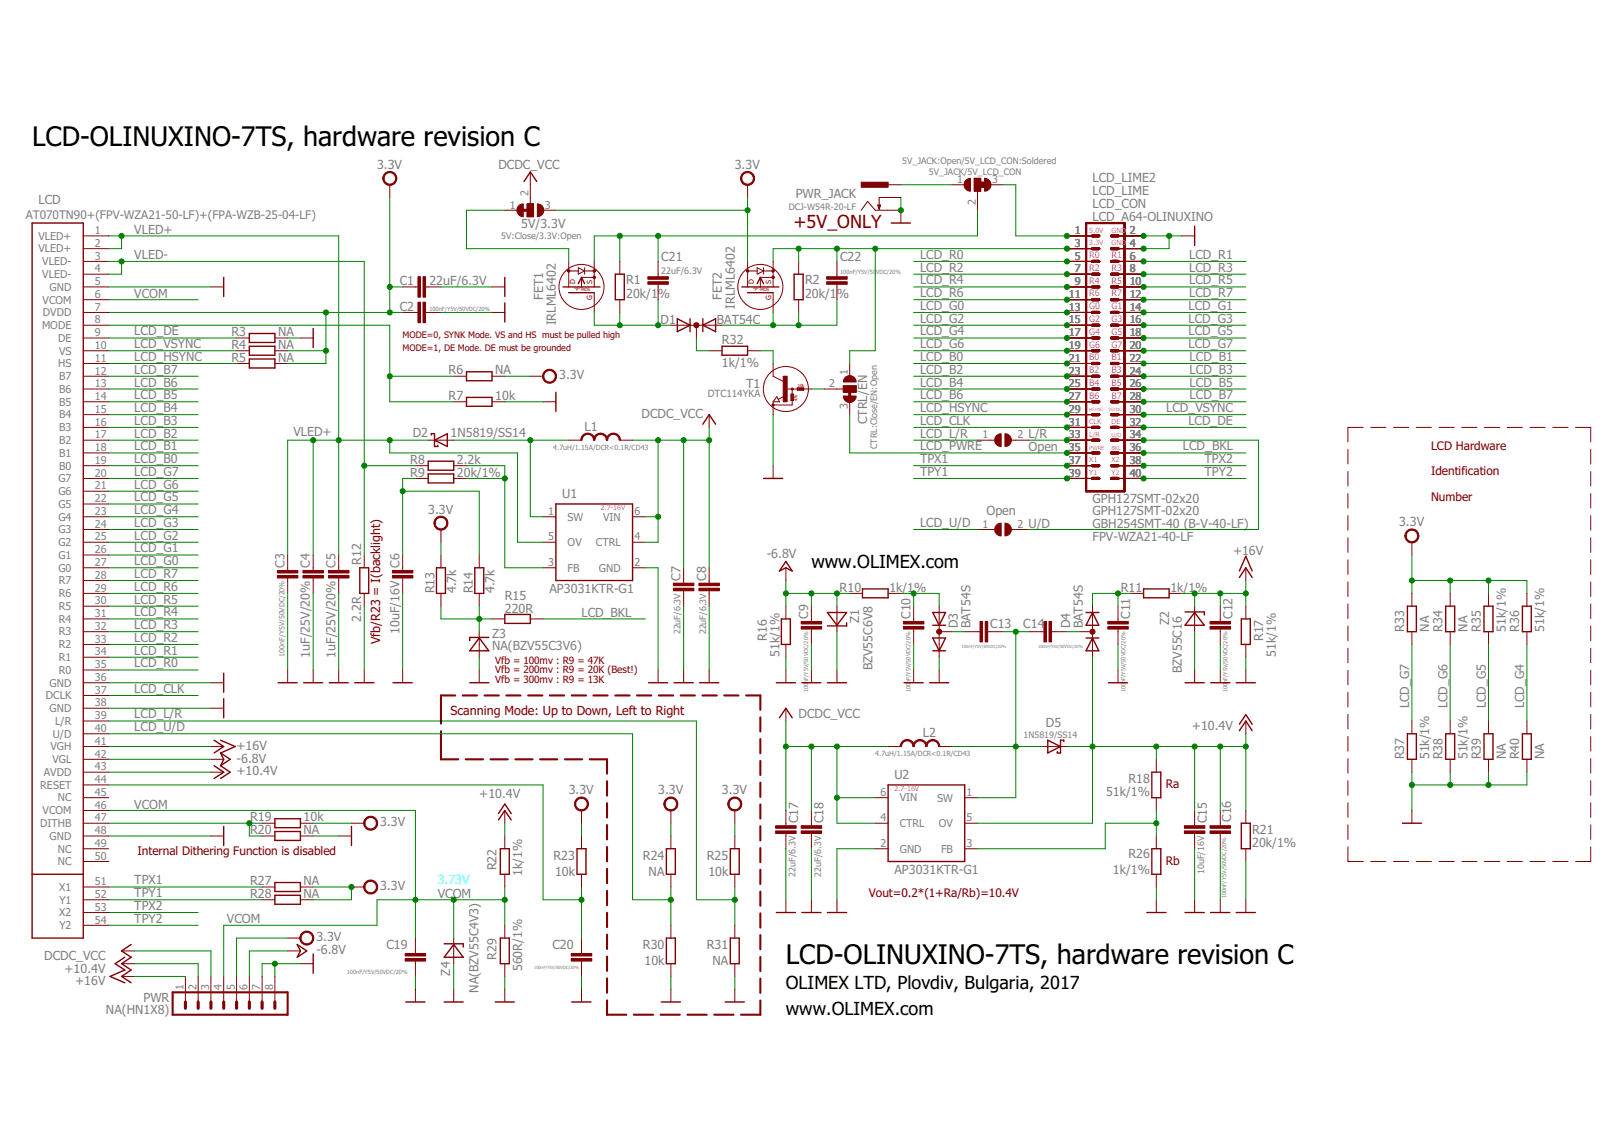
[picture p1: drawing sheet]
<svg xmlns="http://www.w3.org/2000/svg" width="297mm" height="210mm" viewBox="0 0 297 210" stroke-linecap="round" stroke-linejoin="round" font-family="sans-serif">
<defs><g id="words">
<g font-size="5">
<text x="5.9" y="27">LCD-OLINUXINO-7TS, hardware revision C</text>
<text x="144.6" y="177.4">LCD-OLINUXINO-7TS, hardware revision C</text>
</g>
<text font-size="3.3" fill="#800000" x="146" y="42">+5V_ONLY</text>
<g font-size="3.3">
<text x="149.3" y="104.5">www.OLIMEX.com</text>
<text x="144.6" y="182.1">OLIMEX LTD, Plovdiv, Bulgaria, 2017</text>
<text x="144.6" y="186.8">www.OLIMEX.com</text>
</g>
<g font-size="2.3" fill="#808080">
<text x="69.4" y="31.1">3.3V</text>
<text x="91.7" y="31.1">DCDC_VCC</text>
<text x="135.2" y="31.1">3.3V</text>
<text x="201.1" y="33.5">LCD_LIME2</text>
<text x="201.1" y="35.9">LCD_LIME</text>
<text x="7.1" y="37.5">LCD</text>
<text x="95.9" y="41.9">5V/3.3V</text>
<text x="146.4" y="36.4">PWR_JACK</text>
<text x="201.1" y="38.3">LCD_CON</text>
<text x="201.1" y="40.6">LCD_A64-OLINUXINO</text>
<text x="24.7" y="43.1">VLED+</text>
<text x="24.7" y="47.8">VLED-</text>
<text x="169.3" y="47.7">LCD_R0</text>
<text x="218.9" y="47.7">LCD_R1</text>
<text x="73.6" y="52.5">C1</text>
<text x="79" y="52.5">22uF/6.3V</text>
<text x="115.2" y="52.3">R1</text>
<text x="121.7" y="48.1">C21</text>
<text x="148.2" y="52.3">R2</text>
<text x="154.6" y="48.1">C22</text>
<text x="169.3" y="50">LCD_R2</text>
<text x="169.3" y="52.4">LCD_R4</text>
<text x="218.9" y="50">LCD_R3</text>
<text x="218.9" y="52.4">LCD_R5</text>
<text x="24.7" y="54.8">VCOM</text>
<text x="73.6" y="57.2">C2</text>
<text x="100" y="55.2" transform="rotate(-90 100 55.2)">FET1</text>
<text x="102.3" y="59.9" transform="rotate(-90 102.3 59.9)">IRLML6402</text>
<text x="115.2" y="54.9">20k/1%</text>
<text x="121.6" y="59.6">D1</text>
<text x="131.9" y="59.6">BAT54C</text>
<text x="132.9" y="55.2" transform="rotate(-90 132.9 55.2)">FET2</text>
<text x="135.2" y="56.8" transform="rotate(-90 135.2 56.8)">IRLML6402</text>
<text x="148.2" y="54.9">20k/1%</text>
<text x="169.3" y="54.7">LCD_R6</text>
<text x="169.3" y="57.1">LCD_G0</text>
<text x="169.3" y="59.4">LCD_G2</text>
<text x="218.8" y="57.1">LCD_G1</text>
<text x="218.8" y="59.4">LCD_G3</text>
<text x="218.9" y="54.7">LCD_R7</text>
<text x="24.7" y="64.1">LCD_VSYNC</text>
<text x="24.7" y="61.8">LCD_DE</text>
<text x="42.6" y="61.9">R3</text>
<text x="42.6" y="64.2">R4</text>
<text x="51.2" y="61.9">NA</text>
<text x="51.2" y="64.2">NA</text>
<text x="132.9" y="63.4">R32</text>
<text x="169.3" y="61.8">LCD_G4</text>
<text x="169.3" y="64.1">LCD_G6</text>
<text x="218.8" y="61.8">LCD_G5</text>
<text x="218.8" y="64.1">LCD_G7</text>
<text x="24.7" y="66.5">LCD_HSYNC</text>
<text x="24.7" y="71.2">LCD_B6</text>
<text x="24.7" y="68.8">LCD_B7</text>
<text x="42.6" y="66.6">R5</text>
<text x="51.2" y="66.6">NA</text>
<text x="82.6" y="68.9">R6</text>
<text x="91.1" y="68.9">NA</text>
<text x="102.9" y="69.9">3.3V</text>
<text x="132.9" y="67.6">1k/1%</text>
<text x="137.3" y="71.4">T1</text>
<text x="169.3" y="66.5">LCD_B0</text>
<text x="169.3" y="68.8">LCD_B2</text>
<text x="169.3" y="71.2">LCD_B4</text>
<text x="218.9" y="66.5">LCD_B1</text>
<text x="218.9" y="68.8">LCD_B3</text>
<text x="218.9" y="71.2">LCD_B5</text>
<text x="24.7" y="75.9">LCD_B4</text>
<text x="24.7" y="73.5">LCD_B5</text>
<text x="82.6" y="73.6">R7</text>
<text x="91.1" y="73.6">10k</text>
<text x="118.1" y="76.9">DCDC_VCC</text>
<text x="169.3" y="75.9">LCD_HSYNC</text>
<text x="169.3" y="73.5">LCD_B6</text>
<text x="214.6" y="75.9">LCD_VSYNC</text>
<text x="218.9" y="73.5">LCD_B7</text>
<text x="24.7" y="80.6">LCD_B2</text>
<text x="24.7" y="82.9">LCD_B1</text>
<text x="24.7" y="78.2">LCD_B3</text>
<text x="54" y="80.3">VLED+</text>
<text x="76" y="80.5">D2</text>
<text x="82.9" y="80.5">1N5819/SS14</text>
<text x="107.6" y="79.3">L1</text>
<text x="159.6" y="78.1" transform="rotate(-90 159.6 78.1)">CTRL/EN</text>
<text x="169.3" y="78.2">LCD_CLK</text>
<text x="169.3" y="80.6">LCD_L/R</text>
<text x="169.3" y="82.9">LCD_PWRE</text>
<text x="189.3" y="83">Open</text>
<text x="189.3" y="80.7">L/R</text>
<text x="217.7" y="82.9">LCD_BKL</text>
<text x="218.7" y="78.2">LCD_DE</text>
<text x="24.7" y="90">LCD_G6</text>
<text x="24.7" y="87.6">LCD_G7</text>
<text x="24.7" y="85.3">LCD_B0</text>
<text x="75.5" y="85.4">R8</text>
<text x="75.5" y="87.7">R9</text>
<text x="84.1" y="85.4">2.2k</text>
<text x="84.1" y="87.7">20k/1%</text>
<text x="169.3" y="85.3">TPX1</text>
<text x="169.3" y="87.6">TPY1</text>
<text x="221.7" y="85.3">TPX2</text>
<text x="221.7" y="87.6">TPY2</text>
<text x="24.7" y="94.7">LCD_G4</text>
<text x="24.7" y="92.3">LCD_G5</text>
<text x="78.8" y="94.6">3.3V</text>
<text x="103.5" y="91.6">U1</text>
<text x="181.6" y="94.8">Open</text>
<text x="201.1" y="92.6">GPH127SMT-02x20</text>
<text x="201.1" y="94.9">GPH127SMT-02x20</text>
<text x="24.7" y="99.4">LCD_G2</text>
<text x="24.7" y="101.7">LCD_G1</text>
<text x="24.7" y="97">LCD_G3</text>
<text x="169.3" y="97">LCD_U/D</text>
<text x="189.3" y="97.1">U/D</text>
<text x="201.1" y="97.3">GBH254SMT-40 (B-V-40-LF)</text>
<text x="201.1" y="99.6">FPV-WZA21-40-LF</text>
<text x="257.5" y="96.9">3.3V</text>
<text x="24.7" y="106.4">LCD_R7</text>
<text x="24.7" y="104.1">LCD_G0</text>
<text x="52.3" y="104.5" transform="rotate(-90 52.3 104.5)">C3</text>
<text x="57" y="104.5" transform="rotate(-90 57 104.5)">C4</text>
<text x="61.8" y="104.5" transform="rotate(-90 61.8 104.5)">C5</text>
<text x="66.5" y="104" transform="rotate(-90 66.5 104)">R12</text>
<text x="73.5" y="104.5" transform="rotate(-90 73.5 104.5)">C6</text>
<text x="125.2" y="106.9" transform="rotate(-90 125.2 106.9)">C7</text>
<text x="129.9" y="106.9" transform="rotate(-90 129.9 106.9)">C8</text>
<text x="141.1" y="102.8">-6.8V</text>
<text x="226.9" y="102.2">+16V</text>
<text x="24.7" y="111.1">LCD_R5</text>
<text x="24.7" y="113.5">LCD_R4</text>
<text x="24.7" y="108.8">LCD_R6</text>
<text x="80" y="109.3" transform="rotate(-90 80 109.3)">R13</text>
<text x="84" y="109.3" transform="rotate(-90 84 109.3)">4.7k</text>
<text x="87" y="109.3" transform="rotate(-90 87 109.3)">R14</text>
<text x="91" y="109.3" transform="rotate(-90 91 109.3)">4.7k</text>
<text x="92.9" y="112.8">220R</text>
<text x="92.9" y="110.4">R15</text>
<text x="101.1" y="109.1">AP3031KTR-G1</text>
<text x="107" y="113.6">LCD_BKL</text>
<text x="148.7" y="114" transform="rotate(-90 148.7 114)">C9</text>
<text x="154.5" y="109">R10</text>
<text x="163.7" y="109">1k/1%</text>
<text x="167.6" y="114" transform="rotate(-90 167.6 114)">C10</text>
<text x="206.2" y="109">R11</text>
<text x="208" y="114" transform="rotate(-90 208 114)">C11</text>
<text x="215.4" y="109">1k/1%</text>
<text x="226.8" y="114" transform="rotate(-90 226.8 114)">C12</text>
<text x="24.7" y="118.2">LCD_R2</text>
<text x="24.7" y="115.8">LCD_R3</text>
<text x="66.5" y="114.5" transform="rotate(-90 66.5 114.5)">2.2R</text>
<text x="73.5" y="116.7" transform="rotate(-90 73.5 116.7)">10uF/16V</text>
<text x="90.6" y="119.7">NA(BZV55C3V6)</text>
<text x="90.6" y="117.5">Z3</text>
<text x="141.1" y="117.9" transform="rotate(-90 141.1 117.9)">R16</text>
<text x="158.1" y="114.8" transform="rotate(-90 158.1 114.8)">Z1</text>
<text x="176.3" y="115.7" transform="rotate(-90 176.3 115.7)">D3</text>
<text x="178.6" y="115.7" transform="rotate(-90 178.6 115.7)">BAT54S</text>
<text x="182.2" y="115.7">C13</text>
<text x="188.3" y="115.7">C14</text>
<text x="196.9" y="115.7" transform="rotate(-90 196.9 115.7)">D4</text>
<text x="199.3" y="115.7" transform="rotate(-90 199.3 115.7)">BAT54S</text>
<text x="215.2" y="115.1" transform="rotate(-90 215.2 115.1)">Z2</text>
<text x="232.4" y="118.1" transform="rotate(-90 232.4 118.1)">R17</text>
<text x="258.4" y="116.3" transform="rotate(-90 258.4 116.3)">R33</text>
<text x="263" y="116.3" transform="rotate(-90 263 116.3)">NA</text>
<text x="265.5" y="116.3" transform="rotate(-90 265.5 116.3)">R34</text>
<text x="270.1" y="116.3" transform="rotate(-90 270.1 116.3)">NA</text>
<text x="272.5" y="116.3" transform="rotate(-90 272.5 116.3)">R35</text>
<text x="277.1" y="116.3" transform="rotate(-90 277.1 116.3)">51k/1%</text>
<text x="279.6" y="116.3" transform="rotate(-90 279.6 116.3)">R36</text>
<text x="284.2" y="116.3" transform="rotate(-90 284.2 116.3)">51k/1%</text>
<text x="24.7" y="122.9">LCD_R0</text>
<text x="24.7" y="120.5">LCD_R1</text>
<text x="57" y="121.1" transform="rotate(-90 57 121.1)">1uF/25V/20%</text>
<text x="61.8" y="121.1" transform="rotate(-90 61.8 121.1)">1uF/25V/20%</text>
<text x="143.5" y="121" transform="rotate(-90 143.5 121)">51k/1%</text>
<text x="160.5" y="123.4" transform="rotate(-90 160.5 123.4)">BZV55C6V8</text>
<text x="217.5" y="123.9" transform="rotate(-90 217.5 123.9)">BZV55C16</text>
<text x="234.8" y="121" transform="rotate(-90 234.8 121)">51k/1%</text>
<text x="24.7" y="127.6">LCD_CLK</text>
<text x="259.4" y="130.4" transform="rotate(-90 259.4 130.4)">LCD_G7</text>
<text x="266.4" y="130.4" transform="rotate(-90 266.4 130.4)">LCD_G6</text>
<text x="273.5" y="130.4" transform="rotate(-90 273.5 130.4)">LCD_G5</text>
<text x="280.5" y="130.4" transform="rotate(-90 280.5 130.4)">LCD_G4</text>
<text x="24.7" y="132.3">LCD_L/R</text>
<text x="24.7" y="134.6">LCD_U/D</text>
<text x="147" y="132.2">DCDC_VCC</text>
<text x="169.8" y="135.7">L2</text>
<text x="192.5" y="133.9">D5</text>
<text x="219.4" y="134.4">+10.4V</text>
<text x="43.5" y="142.8">+10.4V</text>
<text x="43.5" y="138.1">+16V</text>
<text x="43.5" y="140.4">-6.8V</text>
<text x="164.6" y="143.3">U2</text>
<text x="258.4" y="139.8" transform="rotate(-90 258.4 139.8)">R37</text>
<text x="263" y="139.8" transform="rotate(-90 263 139.8)">51k/1%</text>
<text x="265.5" y="139.8" transform="rotate(-90 265.5 139.8)">R38</text>
<text x="270.1" y="139.8" transform="rotate(-90 270.1 139.8)">51k/1%</text>
<text x="272.5" y="139.8" transform="rotate(-90 272.5 139.8)">R39</text>
<text x="277.1" y="139.8" transform="rotate(-90 277.1 139.8)">NA</text>
<text x="279.6" y="139.8" transform="rotate(-90 279.6 139.8)">R40</text>
<text x="284.2" y="139.8" transform="rotate(-90 284.2 139.8)">NA</text>
<text x="24.7" y="148.9">VCOM</text>
<text x="88.2" y="146.9">+10.4V</text>
<text x="104.7" y="146.3">3.3V</text>
<text x="121.1" y="146.3">3.3V</text>
<text x="132.9" y="146.3">3.3V</text>
<text x="203.6" y="146.5">51k/1%</text>
<text x="207.7" y="144.2">R18</text>
<text x="46" y="151.2">R19</text>
<text x="46" y="153.6">R20</text>
<text x="55.9" y="151.2">10k</text>
<text x="55.9" y="153.6">NA</text>
<text x="70" y="152.2">3.3V</text>
<text x="146.9" y="151.6" transform="rotate(-90 146.9 151.6)">C17</text>
<text x="151.6" y="151.6" transform="rotate(-90 151.6 151.6)">C18</text>
<text x="222.1" y="151.6" transform="rotate(-90 222.1 151.6)">C15</text>
<text x="226.6" y="151.3" transform="rotate(-90 226.6 151.3)">C16</text>
<text x="230.4" y="155.9">20k/1%</text>
<text x="230.4" y="153.6">R21</text>
<text x="91.4" y="160.3" transform="rotate(-90 91.4 160.3)">R22</text>
<text x="96.1" y="161.3" transform="rotate(-90 96.1 161.3)">1k/1%</text>
<text x="101.9" y="158.3">R23</text>
<text x="102.2" y="161.2">10k</text>
<text x="118.3" y="158.3">R24</text>
<text x="119.4" y="161.2">NA</text>
<text x="130.1" y="158.3">R25</text>
<text x="130.4" y="161.2">10k</text>
<text x="164.6" y="161">AP3031KTR-G1</text>
<text x="204.8" y="160.9">1k/1%</text>
<text x="207.7" y="158">R26</text>
<text x="24.7" y="162.9">TPX1</text>
<text x="24.7" y="165.2">TPY1</text>
<text x="24.7" y="167.6">TPX2</text>
<text x="46" y="163">R27</text>
<text x="46" y="165.3">R28</text>
<text x="55.9" y="163">NA</text>
<text x="55.9" y="165.3">NA</text>
<text x="70" y="163.9">3.3V</text>
<text x="80.6" y="165.3">VCOM</text>
<text x="24.7" y="169.9">TPY2</text>
<text x="41.8" y="170">VCOM</text>
<text x="58.2" y="173.3">3.3V</text>
<text x="8.1" y="176.7">DCDC_VCC</text>
<text x="11.9" y="179.1">+10.4V</text>
<text x="58.2" y="175.7">-6.8V</text>
<text x="71.1" y="174.7">C19</text>
<text x="82.8" y="179.6" transform="rotate(-90 82.8 179.6)">Z4</text>
<text x="91.4" y="176.7" transform="rotate(-90 91.4 176.7)">R29</text>
<text x="96.1" y="178.9" transform="rotate(-90 96.1 178.9)">560R/1%</text>
<text x="101.7" y="174.7">C20</text>
<text x="118.3" y="174.7">R30</text>
<text x="118.6" y="177.7">10k</text>
<text x="130.1" y="174.7">R31</text>
<text x="131.1" y="177.7">NA</text>
<text x="13.8" y="181.4">+16V</text>
<text x="26.4" y="184.5">PWR</text>
<text x="88" y="182.8" transform="rotate(-90 88 182.8)">NA(BZV55C4V3)</text>
<text x="19.5" y="186.7">NA(HN1X8)</text>
</g>
<g font-size="2.3" fill="#800000">
<text x="70" y="118.7" transform="rotate(-90 70 118.7)">Vfb/R23 = I(backlight)</text>
<text x="82.9" y="131.6">Scanning Mode: Up to Down, Left to Right</text>
</g>
<text font-size="2.3" fill="#0ff" x="80.6" y="162.7">3.73V</text>
<text font-size="2.2" fill="#808080" x="4.7" y="40.3">AT070TN90+(FPV-WZA21-50-LF)+(FPA-WZB-25-04-LF)</text>
<g font-size="2.2" fill="#800000">
<text x="263.4" y="82.8">LCD Hardware</text>
<text x="263.4" y="87.5">Identification</text>
<text x="263.4" y="92.2">Number</text>
<text x="214.6" y="145.1">Ra</text>
<text x="25.3" y="157.4">Internal Dithering Function is disabled</text>
<text x="214.6" y="159.2">Rb</text>
<text x="159.9" y="165.1">Vout=0.2*(1+Ra/Rb)=10.4V</text>
</g>
<g font-size="2" fill="#808080">
<text x="176.1" y="33.7">1</text>
<text x="182.6" y="33.7">3</text>
<text x="93.8" y="38.4">1</text>
<text x="97.3" y="36" transform="rotate(-90 97.3 36)">2</text>
<text x="100.3" y="38.4">3</text>
<text x="179.6" y="37.8" transform="rotate(-90 179.6 37.8)">2</text>
<text x="7.1" y="44.1">VLED+</text>
<text x="7.1" y="46.5">VLED+</text>
<text x="17.5" y="43.1">1</text>
<text x="17.5" y="45.4">2</text>
<text x="17.5" y="47.8">3</text>
<text x="197.8" y="43.1">1</text>
<text x="197.8" y="45.4">3</text>
<text x="197.8" y="47.8">5</text>
<text x="207.9" y="43.1">2</text>
<text x="207.9" y="45.4">4</text>
<text x="207.9" y="47.8">6</text>
<text x="7.8" y="48.8">VLED-</text>
<text x="7.8" y="51.2">VLED-</text>
<text x="9.1" y="53.5">GND</text>
<text x="17.5" y="50.1">4</text>
<text x="17.5" y="52.5">5</text>
<text x="197.8" y="50.1">7</text>
<text x="197.8" y="52.5">9</text>
<text x="207.9" y="50.1">8</text>
<text x="207.9" y="52.5">10</text>
<text x="7.8" y="55.9">VCOM</text>
<text x="7.9" y="58.2">DVDD</text>
<text x="17.5" y="54.8">6</text>
<text x="17.5" y="57.2">7</text>
<text x="17.5" y="59.6">8</text>
<text x="196.7" y="54.8">11</text>
<text x="196.7" y="57.2">13</text>
<text x="196.7" y="59.6">15</text>
<text x="207.9" y="54.8">12</text>
<text x="207.9" y="57.2">14</text>
<text x="207.9" y="59.6">16</text>
<text x="7.7" y="60.6">MODE</text>
<text x="10.7" y="62.9">DE</text>
<text x="10.9" y="65.3">VS</text>
<text x="17.5" y="61.9">9</text>
<text x="17.5" y="64.3">10</text>
<text x="196.7" y="61.9">17</text>
<text x="196.7" y="64.3">19</text>
<text x="207.9" y="61.9">18</text>
<text x="207.9" y="64.3">20</text>
<text x="10.7" y="67.6">HS</text>
<text x="10.9" y="70">B7</text>
<text x="17.5" y="66.6">11</text>
<text x="17.5" y="69">12</text>
<text x="17.5" y="71.3">13</text>
<text x="152.6" y="71.3">2</text>
<text x="156.1" y="69" transform="rotate(-90 156.1 69)">1</text>
<text x="196.7" y="66.6">21</text>
<text x="196.7" y="69">23</text>
<text x="196.7" y="71.3">25</text>
<text x="207.9" y="66.6">22</text>
<text x="207.9" y="69">24</text>
<text x="207.9" y="71.3">26</text>
<text x="10.9" y="72.3">B6</text>
<text x="10.9" y="74.7">B5</text>
<text x="10.9" y="77">B4</text>
<text x="17.5" y="73.7">14</text>
<text x="17.5" y="76">15</text>
<text x="156.1" y="75.4" transform="rotate(-90 156.1 75.4)">3</text>
<text x="196.7" y="73.7">27</text>
<text x="196.7" y="76">29</text>
<text x="207.9" y="73.7">28</text>
<text x="207.9" y="76">30</text>
<text x="10.9" y="79.4">B3</text>
<text x="10.9" y="81.7">B2</text>
<text x="17.5" y="78.4">16</text>
<text x="17.5" y="80.7">17</text>
<text x="17.5" y="83.1">18</text>
<text x="180.8" y="80.7">1</text>
<text x="187.3" y="80.7">2</text>
<text x="196.7" y="78.4">31</text>
<text x="196.7" y="80.7">33</text>
<text x="196.7" y="83.1">35</text>
<text x="207.9" y="78.4">32</text>
<text x="207.9" y="80.7">34</text>
<text x="207.9" y="83.1">36</text>
<text x="10.7" y="88.8">G7</text>
<text x="10.9" y="84.1">B1</text>
<text x="10.9" y="86.4">B0</text>
<text x="17.5" y="85.4">19</text>
<text x="17.5" y="87.8">20</text>
<text x="196.7" y="85.4">37</text>
<text x="196.7" y="87.8">39</text>
<text x="207.9" y="85.4">38</text>
<text x="207.9" y="87.8">40</text>
<text x="10.7" y="91.1">G6</text>
<text x="10.7" y="93.5">G5</text>
<text x="10.7" y="95.9">G4</text>
<text x="17.5" y="90.1">21</text>
<text x="17.5" y="92.5">22</text>
<text x="17.5" y="94.8">23</text>
<text x="100.9" y="94.8">1</text>
<text x="104.5" y="95.9">SW</text>
<text x="111" y="95.9">VIN</text>
<text x="116.7" y="94.8">6</text>
<text x="10.7" y="98.2">G3</text>
<text x="10.7" y="100.6">G2</text>
<text x="17.5" y="97.2">24</text>
<text x="17.5" y="99.5">25</text>
<text x="17.5" y="101.9">26</text>
<text x="100.9" y="99.5">5</text>
<text x="104.5" y="100.6">OV</text>
<text x="109.7" y="100.6">CTRL</text>
<text x="116.7" y="99.5">4</text>
<text x="180.8" y="97.2">1</text>
<text x="187.3" y="97.2">2</text>
<text x="10.7" y="102.9">G1</text>
<text x="10.7" y="105.3">G0</text>
<text x="10.8" y="107.6">R7</text>
<text x="17.5" y="104.2">27</text>
<text x="17.5" y="106.6">28</text>
<text x="100.9" y="104.2">3</text>
<text x="104.5" y="105.3">FB</text>
<text x="110.2" y="105.3">GND</text>
<text x="116.7" y="104.2">2</text>
<text x="10.8" y="110">R6</text>
<text x="10.8" y="112.3">R5</text>
<text x="17.5" y="108.9">29</text>
<text x="17.5" y="111.3">30</text>
<text x="17.5" y="113.6">31</text>
<text x="10.8" y="114.7">R4</text>
<text x="10.8" y="117">R3</text>
<text x="10.8" y="119.4">R2</text>
<text x="17.5" y="116">32</text>
<text x="17.5" y="118.3">33</text>
<text x="10.8" y="121.7">R1</text>
<text x="10.8" y="124.1">R0</text>
<text x="17.5" y="120.7">34</text>
<text x="17.5" y="123">35</text>
<text x="17.5" y="125.4">36</text>
<text x="8.5" y="128.8">DCLK</text>
<text x="9.1" y="126.4">GND</text>
<text x="9.1" y="131.1">GND</text>
<text x="17.5" y="127.7">37</text>
<text x="17.5" y="130.1">38</text>
<text x="9.7" y="135.8">U/D</text>
<text x="10.2" y="133.5">L/R</text>
<text x="17.5" y="132.4">39</text>
<text x="17.5" y="134.8">40</text>
<text x="17.5" y="137.1">41</text>
<text x="8.1" y="142.9">AVDD</text>
<text x="9.3" y="138.2">VGH</text>
<text x="9.6" y="140.5">VGL</text>
<text x="17.5" y="139.5">42</text>
<text x="17.5" y="141.8">43</text>
<text x="7.4" y="145.2">RESET</text>
<text x="7.8" y="149.9">VCOM</text>
<text x="10.6" y="147.6">NC</text>
<text x="17.5" y="144.2">44</text>
<text x="17.5" y="146.5">45</text>
<text x="17.5" y="148.9">46</text>
<text x="162" y="146.5">6</text>
<text x="165.6" y="147.6">VIN</text>
<text x="172.5" y="147.6">SW</text>
<text x="177.9" y="146.5">1</text>
<text x="7.4" y="152.3">DITHB</text>
<text x="9.1" y="154.6">GND</text>
<text x="17.5" y="151.2">47</text>
<text x="17.5" y="153.6">48</text>
<text x="17.5" y="155.9">49</text>
<text x="162" y="155.9">2</text>
<text x="162" y="151.2">4</text>
<text x="165.6" y="152.3">CTRL</text>
<text x="172.8" y="152.3">OV</text>
<text x="177.9" y="155.9">3</text>
<text x="177.9" y="151.2">5</text>
<text x="10.6" y="157">NC</text>
<text x="10.6" y="159.3">NC</text>
<text x="17.5" y="158.3">50</text>
<text x="165.6" y="157">GND</text>
<text x="173.2" y="157">FB</text>
<text x="10.9" y="164">X1</text>
<text x="10.9" y="166.4">Y1</text>
<text x="17.5" y="163">51</text>
<text x="17.5" y="165.3">52</text>
<text x="17.5" y="167.7">53</text>
<text x="10.9" y="168.7">X2</text>
<text x="10.9" y="171.1">Y2</text>
<text x="17.5" y="170">54</text>
<text x="33.8" y="182.3" transform="rotate(-90 33.8 182.3)">1</text>
<text x="36.1" y="182.3" transform="rotate(-90 36.1 182.3)">2</text>
<text x="38.5" y="182.3" transform="rotate(-90 38.5 182.3)">3</text>
<text x="40.8" y="182.3" transform="rotate(-90 40.8 182.3)">4</text>
<text x="43.2" y="182.3" transform="rotate(-90 43.2 182.3)">5</text>
<text x="45.6" y="182.3" transform="rotate(-90 45.6 182.3)">6</text>
<text x="47.9" y="182.3" transform="rotate(-90 47.9 182.3)">7</text>
<text x="50.3" y="182.3" transform="rotate(-90 50.3 182.3)">8</text>
</g>
<text font-size="1.8" fill="#808080" x="130.3" y="73.2">DTC114YKA</text>
<g font-size="1.8" fill="#800000">
<text x="91.1" y="123.9">Vfb = 200mv : R9 = 20K (Best!)</text>
<text x="91.1" y="122.2">Vfb = 100mv : R9 = 47K</text>
<text x="91.1" y="125.7">Vfb = 300mv : R9 = 13K</text>
</g>
<g font-size="1.7" fill="#808080">
<text x="166" y="30.3">5V_JACK:Open/5V_LCD_CON:Soldered</text>
<text x="171" y="32.1">5V_JACK/5V_LCD_CON</text>
<text x="145.2" y="38.7">DCJ-W54R-20-LF</text>
<text x="92.2" y="44">5V:Close/3.3V:Open</text>
<text x="121.7" y="50.5">22uF/6.3V</text>
<text x="161.4" y="82.7" transform="rotate(-90 161.4 82.7)">CTRL:Close/EN:Open</text>
<text x="125.2" y="116.8" transform="rotate(-90 125.2 116.8)">22uF/6.3V</text>
<text x="129.9" y="116.8" transform="rotate(-90 129.9 116.8)">22uF/6.3V</text>
<text x="188.4" y="135.9">1N5819/SS14</text>
<text x="146.4" y="161.5" transform="rotate(-90 146.4 161.5)">22uF/6.3V</text>
<text x="151.1" y="161.5" transform="rotate(-90 151.1 161.5)">22uF/6.3V</text>
<text x="221.6" y="161" transform="rotate(-90 221.6 161)">10uF/16V</text>
</g>
<g font-size="1.7" fill="#f0f">
<text x="200.5" y="47.5">R0</text>
<text x="204.6" y="47.5">R1</text>
<text x="200.5" y="49.9">R2</text>
<text x="200.5" y="52.2">R4</text>
<text x="204.6" y="49.9">R3</text>
<text x="204.6" y="52.2">R5</text>
<text x="200.5" y="54.6">R6</text>
<text x="200.5" y="56.9">G0</text>
<text x="200.5" y="59.3">G2</text>
<text x="204.6" y="54.6">R7</text>
<text x="204.6" y="56.9">G1</text>
<text x="204.6" y="59.3">G3</text>
<text x="200.5" y="61.6">G4</text>
<text x="200.5" y="64">G6</text>
<text x="204.6" y="61.6">G5</text>
<text x="204.6" y="64">G7</text>
<text x="200.5" y="66.3">B0</text>
<text x="200.5" y="68.7">B2</text>
<text x="200.5" y="71">B4</text>
<text x="204.6" y="66.3">B1</text>
<text x="204.6" y="68.7">B3</text>
<text x="204.6" y="71">B5</text>
<text x="200.5" y="73.4">B6</text>
<text x="204.6" y="73.4">B7</text>
</g>
<g font-size="1.7" fill="#800000">
<text x="74.1" y="62.2">MODE=0, SYNK Mode. VS and HS must be pulled high</text>
<text x="74.1" y="64.6">MODE=1, DE Mode. DE must be grounded</text>
</g>
<g font-size="1.3" fill="#f0f">
<text x="200.5" y="45.2">3.3V</text>
<text x="200.5" y="42.8">5.0V</text>
<text x="204.6" y="45.2">GND</text>
<text x="204.6" y="42.8">GND</text>
<text x="200.5" y="78.1">CLK</text>
<text x="200.5" y="80.5">L/R</text>
<text x="204.6" y="78.1">DE</text>
<text x="200.5" y="85.2">X1</text>
<text x="200.5" y="87.5">Y1</text>
<text x="204.6" y="85.2">X2</text>
<text x="204.6" y="87.5">Y2</text>
<text x="110.5" y="94">2.7-16V</text>
<text x="164.6" y="145.7">2.7-16V</text>
</g>
<g font-size="1.3" fill="#800000">
<text x="105.8" y="52.2" transform="rotate(-90 105.8 52.2)">D</text>
<text x="109" y="52.2" transform="rotate(-90 109 52.2)">S</text>
<text x="138.8" y="52.2" transform="rotate(-90 138.8 52.2)">D</text>
<text x="141.9" y="52.2" transform="rotate(-90 141.9 52.2)">S</text>
<text x="109" y="55.2" transform="rotate(-90 109 55.2)">G</text>
<text x="141.9" y="55.2" transform="rotate(-90 141.9 55.2)">G</text>
</g>
<g font-size="1.3" fill="#808080">
<text x="101.8" y="82.8">4.7uH/1.15A/DCR&lt;0.1R/CD43</text>
<text x="52.3" y="120.9" transform="rotate(-90 52.3 120.9)">100nF/Y5V/50VDC/20%</text>
<text x="161.1" y="139.2">4.7uH/1.15A/DCR&lt;0.1R/CD43</text>
</g>
<g font-size="1.1" fill="#808080">
<text x="154.6" y="50.5">100nF/Y5V/50</text>
<text x="161.2" y="50.5">VDC/20%</text>
<text x="79" y="57.2">100nF/Y5V/50VDC/20%</text>
<text x="148.7" y="127.5" transform="rotate(-90 148.7 127.5)">100nF/Y5V/50VDC/20%</text>
<text x="167.6" y="127.5" transform="rotate(-90 167.6 127.5)">100nF/Y5V/50VDC/20%</text>
<text x="207.1" y="127.5" transform="rotate(-90 207.1 127.5)">100nF/Y5V/50VDC/20%</text>
<text x="225.9" y="127.5" transform="rotate(-90 225.9 127.5)">100nF/Y5V/50VDC/20%</text>
<text x="225.7" y="165.4" transform="rotate(-90 225.7 165.4)">100nF/Y5V/50VDC/20%</text>
<text x="63.8" y="179.4">100nF/Y5V/50VDC/20%</text>
</g>
<g font-size="1.1" fill="#f0f">
<text x="200.5" y="82.8">PWRE</text>
<text x="204.6" y="82.8">BKL</text>
<text x="204.6" y="80.5">U/D</text>
</g>
<g font-size=".8" fill="#800000">
<text x="105.7" y="53.6">&quot;P&quot;-MOS</text>
<text x="138.6" y="53.6">&quot;P&quot;-MOS</text>
<text x="146.8" y="71.2">10k</text>
<text x="146.8" y="73.9" transform="rotate(-90 146.8 73.9)">47k</text>
</g>
<g font-size=".8" fill="#f0f">
<text x="200.5" y="75.8">HSYNC</text>
<text x="204" y="75.8">VSYNC</text>
</g>
<g font-size=".8" fill="#808080">
<text x="176.9" y="119.2">100nF/Y5V/50VDC/20%</text>
<text x="191" y="119.2">100nF/Y5V/50VDC/20%</text>
<text x="98.3" y="178.5">100nF/Y5V/50VDC/20%</text>
</g>
</g></defs>
<g fill="none" stroke="#800000" stroke-width=".57">
<path d="M95.8 38.7h1.8M201.1 52.8h1.1M201.1 50.5h1.1M201.1 48.1h1.1M201.1 45.8h1.1M201.1 43.4h1.1M201.1 55.2h1.1M201.1 57.5h1.1M201.1 59.9h1.1M204.6 52.8h1.2M204.6 50.5h1.2M204.6 48.1h1.2"/>
<path d="M204.6 45.8h1.2M204.6 43.4h1.2M204.6 55.2h1.2M204.6 57.5h1.2M204.6 59.9h1.2M156.4 71.6v1.8M201.1 62.2h1.1M201.1 64.6h1.1M201.1 66.9h1.1M201.1 69.3h1.1M201.1 71.6h1.1M201.1 74h1.1"/>
<path d="M201.1 76.3h1.1M201.1 78.7h1.1M204.6 62.2h1.2M204.6 64.6h1.2M204.6 66.9h1.2M204.6 69.3h1.2M204.6 71.6h1.2M204.6 74h1.2M204.6 76.3h1.2M204.6 78.7h1.2M201.1 81h1.1M201.1 83.4h1.1"/>
<path d="M201.1 85.7h1.1M201.1 88.1h1.1M204.6 81h1.2M204.6 83.4h1.2M204.6 85.7h1.2M204.6 88.1h1.2M34.1 184.5v1.2M36.5 184.5v1.2M38.8 184.5v1.2M41.2 184.5v1.2M43.5 184.5v1.2M45.9 184.5v1.2"/>
<path d="M48.2 184.5v1.2M50.6 184.5v1.2"/>
</g>
<g fill="none" stroke="#800000" stroke-width=".38">
<path d="M199.9 41.1h7v49.3h-7zM81.2 134.6v5.2h3.1M83.8 128.1h-2.6v5.1M85.2 128.1h2.6M85.7 139.8h3.2M89.2 128.1h2.6M90.3 139.8h3.2M93.2 128.1h2.6M94.8 139.8h3.2M97.2 128.1h2.6M99.4 139.8h3.2M101.2 128.1h2.6"/>
<path d="M104 139.8h3.1M105.2 128.1h2.6M108.5 139.8h3.2v2.7M109.2 128.1h2.6M113.2 128.1h2.7M117.2 128.1h2.7M121.3 128.1h2.6M125.3 128.1h2.6M129.3 128.1h2.6M133.3 128.1h2.6M137.3 128.1h2.6v2.6M139.9 132.1v2.6"/>
<path d="M139.9 136.1v2.6M111.7 143.8v2.7M111.7 147.9v2.6M111.7 151.9v2.7M111.7 156v2.6M111.7 160v2.6M139.9 140.1v2.6M139.9 144.1v2.6M139.9 148.1v2.6M139.9 152.1v2.6M139.9 156.1v2.6M111.7 164v2.7"/>
<path d="M111.7 168.1v2.6M111.7 172.1v2.6M111.7 176.1v2.7M139.9 160.1v2.7M139.9 164.2v2.6M139.9 168.2v2.6M139.9 172.2v2.6M139.9 176.2v2.6M31.8 182.7h21.1v4.1h-21.1zM111.7 180.1v2.7M111.7 184.2v2.6h3.6M116.6 186.8h3.6"/>
<path d="M121.6 186.8h3.5M126.5 186.8h3.6M131.4 186.8h3.6M139.9 180.2v2.6M139.9 184.2v2.6h-3.5"/>
</g>
<path d="M179.9 34h1.6" fill="none" stroke="#800000" stroke-width="1.2"/>
<g fill="none" stroke="#800000" stroke-width=".18">
<path d="M71.7 34v2.4M92.9 38.7h2.3M97 37.5h1.2v2.4h-1.2zM97.6 31.7v5.8M99.9 38.7h2.4M137.6 34v2.4M158.5 38.7l1.2-1.6 1.4 1.6h4.7v2.4M163.4 34h2.4M165.8 36.4h-4v2.1M175.2 34h2.3M179.3 32.9h1.2v2.3h-1.2zM179.9 35.2v3.5"/>
<path d="M182.2 34h2.4M15.3 43.4h4.7M15.3 45.8h4.7M15.3 48.1h4.7M15.3 50.5h4.7M15.3 52.8h4.7M15.3 55.2h4.7M15.3 57.5h4.7M15.3 59.9h4.7M38.8 52.8h2.4M74.1 52.8h2.8M74.1 57.5h2.8"/>
<path d="M78.3 52.8h2.9M78.3 57.5h2.9M90.6 52.8h2.3M90.6 57.5h2.3M104.7 49.9h1.7M104.7 48.1v4.7M106.4 49.3l1.2 .6-1.2 .6zM107.6 49.9h1.8M107.6 49.3v1.2M109.4 48.1v4.7M109.4 54v3.5M109.4 51.1h-2.4v1.7"/>
<path d="M114.1 48.1v2.4M114.1 55.2v2.3M121.1 48.1v2.8M121.1 52.4v2.8M123.5 59.9h9.4M128.2 59.9v2.3M137.6 48.1v4.7M137.6 49.9h1.7M139.3 49.3l1.2 .6-1.2 .6zM140.5 49.9h1.8M140.5 49.3v1.2M142.3 51.1h-2.4v1.7"/>
<path d="M142.3 48.1v4.7M142.3 54v3.5M147 48.1v2.4M147 55.2v2.3M154 48.1v2.8M154 52.4v2.8M196.4 43.4h4.7M196.4 45.8h4.7M196.4 48.1h4.7M196.4 50.5h4.7M196.4 52.8h4.7M196.4 55.2h4.7"/>
<path d="M196.4 57.5h4.7M196.4 59.9h4.7M205.8 43.4h4.7M205.8 45.8h4.7M205.8 48.1h4.7M205.8 50.5h4.7M205.8 52.8h4.7M205.8 55.2h4.7M205.8 57.5h4.7M205.8 59.9h4.7M217.5 43.4h2.4M15.3 78.7h4.7"/>
<path d="M15.3 62.2h4.7M15.3 64.6h4.7M15.3 66.9h4.7M15.3 69.3h4.7M15.3 71.6h4.7M15.3 74h4.7M15.3 76.3h4.7M43.5 62.2h2.4M43.5 64.6h2.4M43.5 66.9h2.4M50.6 62.2h2.3M50.6 64.6h2.3"/>
<path d="M50.6 66.9h2.3M55.3 62.2h2.3M83.5 69.3h2.4M83.5 74h2.4M90.6 69.3h2.3M90.6 74h2.3M97.6 69.3h2.3M99.9 74h2.4M130.5 64.6h2.4M130.5 76.3v2.4M137.6 64.6h2.3M142.3 66.9v2.4l1.9 .9"/>
<path d="M142.3 74v2.3M143 73l.4 1h-1.1zM144.3 73l-1.1 .5M144.6 71.6h4.7M145.6 72.6h.4v1.1h-.4zM145.7 72.6v1.1M145.8 71.6v3h-3.5M145.9 72.6v1.1M146.7 71.4h1.2v.5h-1.2zM146.7 71.5h1.2M146.7 71.8h1.2M151.7 71.6h3.5"/>
<path d="M155.2 71.1h2.4v1.1h-2.4zM156.4 66.9v2.4M156.4 74v2.3M196.4 78.7h4.7M196.4 62.2h4.7M196.4 64.6h4.7M196.4 66.9h4.7M196.4 69.3h4.7M196.4 71.6h4.7M196.4 74h4.7M196.4 76.3h4.7M205.8 78.7h4.7"/>
<path d="M205.8 62.2h4.7M205.8 64.6h4.7M205.8 66.9h4.7M205.8 69.3h4.7M205.8 71.6h4.7M205.8 74h4.7M205.8 76.3h4.7M250.9 78.7h-2.8v2.7M252.3 78.7h2.8M256.5 78.7h2.7M260.6 78.7h2.8M264.8 78.7h2.8"/>
<path d="M269 78.7h2.8M273.2 78.7h2.8M277.4 78.7h2.8M281.6 78.7h2.8M285.8 78.7h2.8M290 78.7h2.8v2.7M15.3 81h4.7M15.3 83.4h4.7M15.3 85.7h4.7M15.3 88.1h4.7M15.3 90.4h4.7M15.3 92.8h4.7"/>
<path d="M15.3 95.1h4.7M15.3 97.5h4.7M15.3 99.8h4.7M76.5 85.7h2.3M76.5 88.1h2.3M78.8 81h4.7M81.2 97.5v2.3M83.5 85.7h2.4M83.5 88.1h2.4M99.9 95.1h2.4M99.9 99.8h2.4M104.7 81h2.3"/>
<path d="M114.1 81h2.3M116.4 95.1h2.4M116.4 99.8h2.4M142.3 85.7v2.4M179.9 81h3.2M179.9 97.5h3.2M186.1 81h3.2M186.1 97.5h3.2M196.4 81h4.7M196.4 83.4h4.7M196.4 85.7h4.7M196.4 88.1h4.7"/>
<path d="M205.8 81h4.7M205.8 83.4h4.7M205.8 85.7h4.7M205.8 88.1h4.7M248.1 82.8v2.6M248.1 86.8v2.7M248.1 90.9v2.7M248.1 95v2.6M248.1 99v2.7M259.8 99.8v2.4M292.8 82.8v2.6M292.8 86.8v2.7"/>
<path d="M292.8 90.9v2.7M292.8 95v2.6M292.8 99v2.7M15.3 102.2h4.7M15.3 104.5h4.7M15.3 106.9h4.7M15.3 109.3h4.7M15.3 111.6h4.7M15.3 114h4.7M15.3 116.3h4.7M15.3 118.7h4.7M52.9 102.2v2.8"/>
<path d="M52.9 106.4v2.9M57.6 102.2v2.8M57.6 106.4v2.9M62.3 102.2v2.8M62.3 106.4v2.9M67 102.2v2.3M67 109.3v2.3M74.1 102.2v2.8M74.1 106.4v2.9M81.2 102.2v2.3M81.2 109.3v2.3M88.2 102.2v2.3"/>
<path d="M88.2 109.3v2.3M88.2 116.3v4.7M90.6 114h2.3M97.6 114h2.3M99.9 104.5h2.4M116.4 104.5h2.4M125.8 104.5v2.9M125.8 108.8v2.8M130.5 104.5v2.9M130.5 108.8v2.8M144.6 104.5v2.4M144.6 111.6v2.4"/>
<path d="M144.6 118.7v2.3M149.3 111.6v2.8M149.3 115.8v2.9M154 111.6v4.7M156.4 109.3h2.3M163.4 109.3h2.4M168.1 111.6v2.8M168.1 115.8v2.9M172.8 116.3h2.4M172.8 111.6v9.4M177.5 116.3h2.9M181.8 116.3h2.8"/>
<path d="M189.3 116.3h2.8M193.5 116.3h2.9M198.7 116.3h2.4M201.1 111.6v9.4M205.8 111.6v2.8M205.8 115.8v2.9M208.1 109.3h2.4M215.2 109.3h2.3M219.9 111.6v4.7M224.6 111.6v2.8M224.6 115.8v2.9M229.3 104.5v2.4"/>
<path d="M229.3 111.6v2.4M229.3 118.7v2.3M248.1 103.1v2.7M248.1 107.1v2.7M248.1 111.2v2.7M248.1 115.3v2.7M248.1 119.4v2.6M259.8 109.3v2.3M259.8 116.3v2.4M266.9 109.3v2.3M266.9 116.3v2.4M273.9 109.3v2.3"/>
<path d="M273.9 116.3v2.4M281 109.3v2.3M281 116.3v2.4M292.8 103.1v2.7M292.8 107.1v2.7M292.8 111.2v2.7M292.8 115.3v2.7M292.8 119.4v2.6M15.3 121h4.7M15.3 123.4h4.7M15.3 125.7h4.7M15.3 128.1h4.7"/>
<path d="M15.3 130.4h4.7M15.3 132.8h4.7M15.3 135.1h4.7M15.3 137.5h4.7M15.3 139.8h4.7M38.8 125.7h2.4M38.8 130.4h2.4M38.8 137.5h2.4M38.8 139.8h2.4M52.9 123.4v2.3M57.6 123.4v2.3M62.3 123.4v2.3"/>
<path d="M67 123.4v2.3M74.1 123.4v2.3M88.2 123.4v2.3M121.1 123.4v2.3M125.8 123.4v2.3M130.5 123.4v2.3M144.6 123.4v2.3M144.6 130.4v2.4M149.3 123.4v2.3M154 123.4v2.3M163.4 137.5h2.4M168.1 123.4v2.3"/>
<path d="M172.8 137.5h2.4M172.8 123.4v2.3M191.7 137.5h4.7M205.8 123.4v2.3M212.8 139.8v2.4M219.9 123.4v2.3M224.6 123.4v2.3M229.3 123.4v2.3M229.3 132.8v2.3M248.1 123.4v2.7M248.1 127.5v2.7M248.1 131.6v2.6"/>
<path d="M248.1 135.6v2.7M248.1 139.7v2.7M259.8 132.8v2.3M259.8 139.8v2.4M266.9 132.8v2.3M266.9 139.8v2.4M273.9 132.8v2.3M273.9 139.8v2.4M281 132.8v2.3M281 139.8v2.4M292.8 123.4v2.7M292.8 127.5v2.7"/>
<path d="M292.8 131.6v2.6M292.8 135.6v2.7M292.8 139.7v2.7M15.3 158.6h4.7M15.3 142.2h4.7M15.3 144.5h4.7M15.3 146.9h4.7M15.3 149.2h4.7M15.3 151.6h4.7M15.3 153.9h4.7M15.3 156.3h4.7M38.8 142.2h2.4"/>
<path d="M38.8 153.9h2.4M48.2 151.6h2.4M48.2 153.9h2.4M55.3 151.6h2.3M55.3 153.9h2.3M62.3 153.9h2.4M64.7 151.6h2.3M92.9 149.2v2.4M92.9 153.9v2.4M107 149.2v2.4M107 153.9v2.4M123.5 149.2v2.4"/>
<path d="M123.5 153.9v2.4M135.2 149.2v2.4M135.2 153.9v2.4M144.6 149.2v2.8M144.6 153.5v2.8M149.3 149.2v2.8M149.3 153.5v2.8M161.1 146.9h2.3M161.1 151.6h2.3M161.1 156.3h2.3M177.5 146.9h2.4M177.5 151.6h2.4"/>
<path d="M177.5 156.3h2.4M212.8 146.9v2.3M212.8 153.9v2.4M219.9 149.2v2.8M219.9 153.5v2.8M224.6 149.2v2.8M224.6 153.5v2.8M229.3 149.2v2.4M229.3 156.3v2.3M248.1 143.7v2.7M248.1 147.8v2.7M248.1 151.9v2.7"/>
<path d="M248.1 155.9v2.7h2.8M252.3 158.6h2.8M256.5 158.6h2.7M259.8 149.2v2.4M260.6 158.6h2.8M264.8 158.6h2.8M269 158.6h2.8M273.2 158.6h2.8M277.4 158.6h2.8M281.6 158.6h2.8M285.8 158.6h2.8M292.8 155.9v2.7h-2.8"/>
<path d="M292.8 143.7v2.7M292.8 147.8v2.7M292.8 151.9v2.7M15.3 163.3h4.7M15.3 165.7h4.7M15.3 168h4.7M15.3 170.4h4.7M22.4 179.8h2.3M22.4 177.4h2.3M22.4 175.1h2.3M34.1 179.8v4.7M36.5 179.8v4.7"/>
<path d="M38.8 179.8v4.7M41.2 179.8v4.7M43.5 179.8v4.7M45.9 179.8v4.7M48.2 163.3h2.4M48.2 165.7h2.4M48.2 179.8v4.7M50.6 179.8v4.7M52.9 175.1h2.4M52.9 172.7h2.4M55.3 163.3h2.3M55.3 165.7h2.3"/>
<path d="M55.3 177.4h2.3M64.7 163.3h2.3M76.5 172.7v2.9M76.5 177v2.8M83.5 172.7v4.7M92.9 161v2.3M92.9 170.4v2.3M92.9 177.4v2.4M107 161v2.3M107 172.7v2.9M107 177v2.8M123.5 161v2.3"/>
<path d="M123.5 170.4v2.3M123.5 177.4v2.4M135.2 161v2.3M135.2 170.4v2.3M135.2 177.4v2.4M144.6 165.7v2.3M149.3 165.7v2.3M154 165.7v2.3M212.8 161v2.3M212.8 165.7v2.3M219.9 165.7v2.3M224.6 165.7v2.3"/>
<path d="M229.3 165.7v2.3M76.5 182.1v2.4M83.5 182.1v2.4M92.9 182.1v2.4M107 182.1v2.4M123.5 182.1v2.4M135.2 182.1v2.4"/>
<circle cx="107" cy="52.8" r="4.1"/>
<circle cx="139.9" cy="52.8" r="4.1"/>
<circle cx="144.6" cy="71.6" r="4.1"/>
</g>
<g fill="#800000" stroke="#800000" stroke-width=".18">
<path d="M136.7 31.9a1.29 1.29 0 0 1 2 .3 1.29 1.29 0 0 1-.8 1.9 1.29 1.29 0 0 1-1.6-1.2h.2a1.06 1.06 0 0 1 1.6-.9 1.06 1.06 0 0 1 .1 1.8 1.06 1.06 0 0 1-1.7-.7v-.2h-.2z" fill-rule="evenodd"/>
<path d="M70.8 31.9a1.29 1.29 0 0 1 2.1 .3 1.29 1.29 0 0 1-.8 1.9 1.29 1.29 0 0 1-1.7-1.2h.3a1.06 1.06 0 0 1 1.5-1 1.06 1.06 0 0 1 .2 1.7 1.06 1.06 0 0 1-1.7-.5v-.2h-.3z" fill-rule="evenodd"/>
<path d="M104.5 49.7h.3v.4h-.3z" fill-rule="evenodd"/>
<path d="M109.2 50.9h.3v.3h-.3z" fill-rule="evenodd"/>
<path d="M142.1 50.9h.4v.3h-.4z" fill-rule="evenodd"/>
<path d="M145.7 71.5h.2v.3h-.2l-.1-.2h.3h-.3z" fill-rule="evenodd"/>
<path d="M142.2 74.4h.2v.3h-.2l-.1-.1h.2h-.2z" fill-rule="evenodd"/>
<path d="M67.3 162.4a1.29 1.29 0 0 1 2 .3 1.29 1.29 0 0 1-.7 1.9 1.29 1.29 0 0 1-1.7-1.3h.3a1.05 1.05 0 0 1 1.4-1 1.05 1.05 0 0 1 .3 1.8 1.05 1.05 0 0 1-1.7-.5v-.3h-.3z" fill-rule="evenodd"/>
<path d="M67.3 150.7a1.29 1.29 0 0 1 2 .2 1.29 1.29 0 0 1-.7 1.9 1.29 1.29 0 0 1-1.7-1.2h.3a1.05 1.05 0 0 1 1.4-1 1.05 1.05 0 0 1 .3 1.7 1.05 1.05 0 0 1-1.7-.5v-.2h-.3l.2-.7z" fill-rule="evenodd"/>
<path d="M106.1 147.1a1.29 1.29 0 0 1 2 .3 1.29 1.29 0 0 1-.7 1.9 1.29 1.29 0 0 1-1.7-1.3h.3a1.06 1.06 0 0 1 1.5-.8 1.06 1.06 0 0 1 .2 1.7 1.06 1.06 0 0 1-1.7-.6v-.3h-.3z" fill-rule="evenodd"/>
<path d="M166.1 136.5l.4-.3h.5v.2l-.8 .3-.3 .8h-.2v-.5z" fill-rule="evenodd"/>
<path d="M167 136.2a1.27 1.27 0 0 1 1.3 1.3h-.3v-.3a1.02 1.02 0 0 0-1-.8z" fill-rule="evenodd"/>
<path d="M168.4 136.5l.5-.3h.4v.2l-.7 .3-.3 .8h-.3l.1-.5z" fill-rule="evenodd"/>
<path d="M169.3 136.2a1.27 1.27 0 0 1 1.3 1.3h-.2a1.05 1.05 0 0 0-1.1-1.1z" fill-rule="evenodd"/>
<path d="M170.8 136.5l.4-.3h.5v.2l-.8 .3-.3 .8h-.2v-.5z" fill-rule="evenodd"/>
<path d="M171.7 136.2a1.27 1.27 0 0 1 1.3 1.3h-.3a1.05 1.05 0 0 0-1-1.1z" fill-rule="evenodd"/>
<path d="M100.2 68.4a1.29 1.29 0 0 1 2.1 .2 1.29 1.29 0 0 1-.8 1.9 1.29 1.29 0 0 1-1.7-1.2h.3a1.05 1.05 0 0 1 1.5-1 1.05 1.05 0 0 1 .2 1.7 1.05 1.05 0 0 1-1.7-.4v-.3h-.3z" fill-rule="evenodd"/>
<path d="M122.6 147.1a1.29 1.29 0 0 1 2 .3 1.29 1.29 0 0 1-.8 1.9 1.29 1.29 0 0 1-1.6-1.3h.2a1.05 1.05 0 0 1 1.5-.9 1.05 1.05 0 0 1 .3 1.7 1.05 1.05 0 0 1-1.8-.5v-.3h-.2z" fill-rule="evenodd"/>
<path d="M134.3 147.1a1.29 1.29 0 0 1 2 .3 1.29 1.29 0 0 1-.7 1.9 1.29 1.29 0 0 1-1.7-1.3h.3a1.06 1.06 0 0 1 1.5-.8 1.06 1.06 0 0 1 .2 1.7 1.06 1.06 0 0 1-1.7-.6v-.3h-.3z" fill-rule="evenodd"/>
<path d="M112.9 79.8a1.23 1.23 0 0 1 1.3 1.2h-.3a1.02 1.02 0 0 0-1-1z" fill-rule="evenodd"/>
<path d="M112 80.1l.7-.3h.2v.2a1.05 1.05 0 0 0-1.1 1h-.2v-.1z" fill-rule="evenodd"/>
<path d="M110.5 79.8a1.23 1.23 0 0 1 1.3 1.2h-.2a1.02 1.02 0 0 0-1.1-1z" fill-rule="evenodd"/>
<path d="M109.6 80.1l.8-.3h.1v.2a1.05 1.05 0 0 0-1 1h-.3v-.1z" fill-rule="evenodd"/>
<path d="M108.2 79.8a1.23 1.23 0 0 1 1.3 1.2h-.3v-.2a.97 .97 0 0 0-1-.8z" fill-rule="evenodd"/>
<path d="M107.3 80.1l.7-.3h.2v.2a1.05 1.05 0 0 0-1.1 1h-.2v-.1z" fill-rule="evenodd"/>
<path d="M80.2 95.4a1.29 1.29 0 0 1 2.1 .3 1.29 1.29 0 0 1-.8 1.9 1.29 1.29 0 0 1-1.6-1.3h.2a1.06 1.06 0 0 1 1.6-.9 1.06 1.06 0 0 1 .1 1.8 1.06 1.06 0 0 1-1.7-.6v-.3h-.2z" fill-rule="evenodd"/>
<path d="M185 79.9a1.17 1.17 0 0 1 1.1 1.1 1.17 1.17 0 0 1-1.1 1.2z" fill-rule="evenodd"/>
<path d="M183.4 80.3l.4-.4h.5v2.3a1.16 1.16 0 0 1-1.1-.7 1.16 1.16 0 0 1 .2-1.2z" fill-rule="evenodd"/>
<path d="M185 96.3a1.17 1.17 0 0 1 1.1 1.2 1.17 1.17 0 0 1-1.1 1.2z" fill-rule="evenodd"/>
<path d="M183.4 96.7l.4-.3 .5-.1v2.4a1.18 1.18 0 0 1-1.1-.7 1.18 1.18 0 0 1 .2-1.3z" fill-rule="evenodd"/>
<path d="M155.2 72.9h2.4a1.17 1.17 0 0 1-1.2 1.2 1.17 1.17 0 0 1-1.2-1.2z" fill-rule="evenodd"/>
<path d="M155.6 69.4a1.19 1.19 0 0 1 1.3-.1 1.19 1.19 0 0 1 .7 1h-2.4l.1-.4z" fill-rule="evenodd"/>
<path d="M98.9 37.5a1.17 1.17 0 0 1 1.2 1.2 1.17 1.17 0 0 1-1.2 1.2z" fill-rule="evenodd"/>
<path d="M95.4 37.9l.5-.3 .4-.1v2.4a1.19 1.19 0 0 1-1.1-.7 1.19 1.19 0 0 1 .2-1.3z" fill-rule="evenodd"/>
<path d="M55.5 171.8a1.29 1.29 0 0 1 2.1 .3 1.29 1.29 0 0 1-.8 1.9 1.29 1.29 0 0 1-1.6-1.3h.2a1.06 1.06 0 0 1 1.5-1 1.06 1.06 0 0 1 .3 1.8 1.06 1.06 0 0 1-1.8-.5v-.3h-.2z" fill-rule="evenodd"/>
<path d="M181.2 32.9a1.17 1.17 0 0 1 1.2 1.1 1.17 1.17 0 0 1-1.2 1.2z" fill-rule="evenodd"/>
<path d="M177.7 33.2l.5-.3h.4v2.3a1.18 1.18 0 0 1-1.1-.7 1.18 1.18 0 0 1 .2-1.3z" fill-rule="evenodd"/>
<path d="M258.9 97.7a1.29 1.29 0 0 1 2.1 .3 1.29 1.29 0 0 1-.8 1.9 1.29 1.29 0 0 1-1.6-1.2h.2a1.05 1.05 0 0 1 1.5-1 1.05 1.05 0 0 1 .2 1.7 1.05 1.05 0 0 1-1.7-.4v-.3h-.2z" fill-rule="evenodd"/>
<circle cx="109.4" cy="49.9" r=".24"/>
<circle cx="137.6" cy="49.9" r=".24"/>
<circle cx="142.3" cy="49.9" r=".24"/>
<circle cx="128.2" cy="59.9" r=".47"/>
<circle cx="201.1" cy="116.3" r=".47"/>
<circle cx="172.8" cy="116.3" r=".47"/>
</g>
<g fill="none" stroke="#800000" stroke-width=".25">
<path d="M96.4 33.4l1.2-1.7 1.2 1.7M161.6 37.8h.4l-.2 .7zM5.9 41.1h9.4v131.6h-9.4zM41.2 51.1v3.5M92.9 51.1v3.5M92.9 55.8v3.5M103.6 52.8h6.8M104.7 53.9h4.7M106.4 52.2l.6-1.1 .6 1.1M113.2 50.5h1.7v4.7h-1.7zM124.7 58.7l2.3 1.2-2.3 1.2zM127 58.7v2.4"/>
<path d="M129.3 59.9l2.4-1.2v2.4zM129.3 58.7v2.4M136.5 52.8h6.8M137.6 53.9h4.7M139.3 52.2l.6-1.1 .6 1.1M146.2 50.5h1.6v4.7h-1.6zM164 41.1h3.6M219.9 41.7v3.5M45.9 61.4h4.7v1.7h-4.7zM45.9 63.8h4.7v1.6h-4.7zM45.9 66.1h4.7v1.7h-4.7zM57.6 60.5v3.5"/>
<path d="M85.9 68.5h4.7v1.6h-4.7zM85.9 73.2h4.7v1.6h-4.7zM102.3 72.2v3.6M129.3 78.1l1.2-1.8 1.2 1.8M132.9 63.8h4.7v1.6h-4.7zM78.8 84.9h4.7v1.7h-4.7zM78.8 87.3h4.7v1.6h-4.7zM79.4 80.1v-.2h.6v2.3h.6v-.2M80 81l2.3-1.1v2.3zM102.3 92.8h14.1v14.1h-14.1zM140.5 88.1h3.5M66.2 104.5h1.7v4.8h-1.7z"/>
<path d="M80.3 104.5h1.7v4.8h-1.7zM87.4 104.5h1.6v4.8h-1.6zM88.2 117.5l1.8 2.3h-3.6zM90 117.4h-3.6v.5M92.9 113.1h4.7v1.7h-4.7zM143.8 114h1.7v4.7h-1.7zM144.6 103.4l1.2 1.7-1.2-.6-1.2 .6zM152.3 112.8h3.5l-1.8 2.3zM155.8 114.7v.6h-3.5M158.7 108.4h4.7v1.7h-4.7zM171.7 117.5h2.3l-1.2 2.3zM171.7 119.8h2.3"/>
<path d="M171.7 112.8h2.3l-1.2 2.3zM171.7 115.1h2.3M199.9 117.5h2.3M199.9 112.8h2.3M201.1 117.5l1.1 2.3h-2.3zM201.1 112.8l1.1 2.3h-2.3zM210.5 108.4h4.7v1.7h-4.7zM218.1 112.7h3.5v.5M219.9 112.8l1.7 2.3h-3.5zM228.1 106.3l1.2-1.8 1.1 1.8M228.1 105.1l1.2-2.7 1.1 2.7M228.5 114h1.6v4.7h-1.6z"/>
<path d="M259 111.6h1.7v4.7h-1.7zM266.1 111.6h1.6v4.7h-1.6zM273.1 111.6h1.7v4.7h-1.7zM280.2 111.6h1.6v4.7h-1.6zM39.4 136.3l1.8 1.2-1.8 1.1M40.6 136.3l2.7 1.2-2.7 1.1M40.6 138.6l.6 1.2-.6 1.2M40.6 138.6l1.8 1.2-1.8 1.2M41.2 124v3.5M41.2 128.7v3.5M51.2 125.7h3.5M55.9 125.7h3.5"/>
<path d="M60.6 125.7h3.5M65.3 125.7h3.5M72.3 125.7h3.6M86.4 125.7h3.6M119.4 125.7h3.5M124.1 125.7h3.5M128.8 125.7h3.5M142.9 125.7h3.5M143.4 132.2l1.2-1.8 1.2 1.8M147.6 125.7h3.5M152.3 125.7h3.5M166.4 125.7h3.5"/>
<path d="M171.1 125.7h3.5M192.8 136.3l2.4 1.2-2.4 1.1zM195.8 136.5v-.2h-.6v2.3h-.6v-.2M204 125.7h3.5M218.1 125.7h3.5M222.8 125.7h3.5M227.5 125.7h3.5M228.1 134.5l1.2-1.7 1.1 1.7M228.1 133.3l1.2-1.7 1.1 1.7M259 135.1h1.7v4.7h-1.7zM266.1 135.1h1.6v4.7h-1.6zM273.1 135.1h1.7v4.7h-1.7z"/>
<path d="M280.2 135.1h1.6v4.7h-1.6zM39.4 141l1.8 1.2-1.8 1.1M40.6 141l1.8 1.2-1.8 1.1M41.2 152.2v3.5M50.6 150.7h4.7v1.7h-4.7zM50.6 153.1h4.7v1.6h-4.7zM64.7 152.2v3.5M91.7 151l1.2-1.8 1.2 1.8M91.7 149.8l1.2-1.8 1.2 1.8M92.1 156.3h1.6v4.7h-1.6zM106.2 156.3h1.6v4.7h-1.6zM122.6 156.3h1.7v4.7h-1.7z"/>
<path d="M134.4 156.3h1.6v4.7h-1.6zM163.4 144.5h14.1v14.1h-14.1zM212 156.3h1.6v4.7h-1.6zM212 142.2h1.6v4.7h-1.6zM228.5 151.6h1.6v4.7h-1.6zM258.1 151.6h3.5M5.9 161h9.4M23 176.3l-1.8 1.1 1.8 1.2-2.7 1.2 2.7 1.2M24.1 173.9l-1.7 1.2 1.7 1.2-1.7 1.1 1.7 1.2-1.7 1.2 1.7 1.2M50.6 162.5h4.7v1.6h-4.7zM50.6 164.8h4.7v1.7h-4.7zM54.7 173.9l1.8 1.2-1.8 1.2 .6-1.2z"/>
<path d="M57.6 175.7v3.5M81.7 173.8h3.6v.6M83.5 173.9l1.8 2.4h-3.6zM92.1 172.7h1.6v4.7h-1.6zM122.6 172.7h1.7v4.7h-1.7zM134.4 172.7h1.6v4.7h-1.6zM142.9 168h3.5M147.6 168h3.5M152.3 168h3.5M211.1 168h3.5M218.1 168h3.5M222.8 168h3.5"/>
<path d="M227.5 168h3.5M74.7 184.5h3.5M81.7 184.5h3.6M91.1 184.5h3.6M105.2 184.5h3.6M121.7 184.5h3.5M133.5 184.5h3.5"/>
</g>
<g fill="#800000" stroke="#800000" stroke-width=".18">
<path d="M144.1 69.3h.8v4.7h-.8z"/>
<path d="M74.6 176.5h3.7v.5h-3.7z"/>
<path d="M74.6 175.6h3.7v.4h-3.7z"/>
<path d="M105.1 176.5h3.8v.5h-3.8z"/>
<path d="M105.1 175.6h3.8v.4h-3.8z"/>
<path d="M218 153h3.7v.5h-3.7z"/>
<path d="M218 152h3.7v.5h-3.7z"/>
<path d="M147.4 152h3.8v.5h-3.8z"/>
<path d="M147.4 153h3.8v.5h-3.8z"/>
<path d="M77.9 55.6h.4v3.8h-.4z"/>
<path d="M76.9 55.6h.5v3.8h-.5z"/>
<path d="M77.9 50.9h.4v3.8h-.4z"/>
<path d="M76.9 50.9h.5v3.8h-.5z"/>
<path d="M142.7 152h3.8v.5h-3.8z"/>
<path d="M142.7 153h3.8v.5h-3.8z"/>
<path d="M222.7 153h3.8v.5h-3.8z"/>
<path d="M222.7 152h3.8v.5h-3.8z"/>
<path d="M193.1 114.4h.4v3.8h-.4z"/>
<path d="M192.1 114.4h.5v3.8h-.5z"/>
<path d="M203.9 115.4h3.7v.4h-3.7z"/>
<path d="M203.9 114.4h3.7v.5h-3.7z"/>
<path d="M222.7 115.4h3.8v.4h-3.8z"/>
<path d="M222.7 114.4h3.8v.5h-3.8z"/>
<path d="M181.3 114.4h.5v3.8h-.5z"/>
<path d="M180.4 114.4h.4v3.8h-.4z"/>
<path d="M166.3 115.4h3.7v.4h-3.7z"/>
<path d="M166.3 114.4h3.7v.5h-3.7z"/>
<path d="M147.4 115.4h3.8v.4h-3.8z"/>
<path d="M147.4 114.4h3.8v.5h-3.8z"/>
<path d="M60.5 106h3.7v.4h-3.7z"/>
<path d="M60.5 105h3.7v.5h-3.7z"/>
<path d="M123.9 107.4h3.8v.4h-3.8z"/>
<path d="M123.9 108.3h3.8v.5h-3.8z"/>
<path d="M128.6 107.4h3.8v.4h-3.8z"/>
<path d="M128.6 108.3h3.8v.5h-3.8z"/>
<path d="M55.8 106h3.7v.4h-3.7z"/>
<path d="M55.8 105h3.7v.5h-3.7z"/>
<path d="M51.1 106h3.7v.4h-3.7z"/>
<path d="M51.1 105h3.7v.5h-3.7z"/>
<path d="M72.2 106h3.8v.4h-3.8z"/>
<path d="M72.2 105h3.8v.5h-3.8z"/>
<path d="M155.2 71h2.4v1.2h-2.4z"/>
<path d="M97 37.5h1.2v2.4h-1.2z"/>
<path d="M119.2 51.9h3.8v.4h-3.8z"/>
<path d="M119.2 50.9h3.8v.5h-3.8z"/>
<path d="M152.1 51.9h3.8v.4h-3.8z"/>
<path d="M152.1 50.9h3.8v.5h-3.8z"/>
<path d="M158.5 33.5h4.9v1h-4.9z"/>
<path d="M179.3 32.8h1.2v2.4h-1.2z"/>
</g>
<g fill="none" stroke="#008000" stroke-width=".18">
<path d="M71.7 36.4v21.1M92.9 38.7h-7v7.1h18.8v2.3M102.3 38.7h35.3M137.6 36.4v11.7M165.8 36.4v2.3M165.8 34h9.4M179.9 38.7v4.7h-70.5v4.7M184.6 34h2.3v9.4h9.5M20 43.4h42.3v58.8M20 52.8h18.8M20 59.9h51.7v14.1h11.8M20 57.5h54.1"/>
<path d="M20 48.1h47v54.1M20 55.2h16.5M22.4 43.4v2.4h-2.4M22.4 48.1v2.4h-2.4M60 57.5v9.4h-7.1M71.7 52.8h2.4M81.2 52.8h9.4M81.2 57.5h9.4M109.4 57.5v2.4h14.1M114.1 43.4v4.7M114.1 57.5v2.4M121.1 43.4v4.7"/>
<path d="M121.1 55.2v4.7M142.3 57.5v2.4M147 45.8v2.3M147 57.5v2.4M154 45.8v2.3M154 55.2v4.7h-21.1M161.1 45.8v18.8h-4.7v2.3M168.1 52.8h28.3M168.1 57.5h28.3M168.1 48.1h28.3M168.1 50.5h28.3M168.1 55.2h28.3"/>
<path d="M168.1 59.9h28.3M196.4 45.8h-54.1v2.3M210.5 43.4h7M210.5 52.8h18.8M210.5 57.5h18.8M210.5 48.1h18.8M210.5 50.5h18.8M210.5 55.2h18.8M210.5 59.9h18.8M215.2 43.4v2.4h-4.7M20 74h16.5M20 62.2h23.5"/>
<path d="M20 64.6h23.5M20 66.9h23.5M20 69.3h16.5M20 76.3h16.5M20 78.7h16.5M20 71.6h16.5M52.9 62.2h2.4M52.9 64.6h7.1M71.7 69.3h11.8M92.9 74h7M92.9 69.3h4.7M128.2 62.2v2.4h2.3"/>
<path d="M130.5 78.7v25.8M139.9 64.6h2.4v2.3M142.3 76.3v9.4M149.3 71.6h2.4M156.4 76.3v7.1h40M168.1 74h28.3M168.1 62.2h28.3M168.1 64.6h28.3M168.1 66.9h28.3M168.1 69.3h28.3M168.1 76.3h28.3M168.1 78.7h28.3"/>
<path d="M168.1 71.6h28.3M210.5 74h18.8M210.5 62.2h18.8M210.5 64.6h18.8M210.5 66.9h18.8M210.5 69.3h18.8M210.5 76.3h18.8M210.5 78.7h18.8M210.5 71.6h18.8M20 81h16.5M20 99.8h16.5M20 95.1h16.5"/>
<path d="M20 85.7h16.5M20 88.1h16.5M20 90.4h16.5M20 97.5h16.5M20 92.8h16.5M20 83.4h16.5M57.6 81v21.2M67 85.7h9.5M71.7 81v2.4h23.5v16.4h4.7M74.1 90.4h14.1v11.8M76.5 88.1h-2.4v14.1M78.8 81h-25.9v21.2"/>
<path d="M81.2 99.8v2.4M83.5 81h21.2M85.9 85.7h7v18.8h7M85.9 88.1h7M97.6 81v14.1h2.3M116.4 81h14.1M118.8 95.1h2.3M121.1 81v18.8h-2.3M125.8 81v23.5M168.1 81h11.8M168.1 85.7h28.3M168.1 88.1h28.3"/>
<path d="M168.1 97.5h11.8M189.3 81h7.1M210.5 81h21.1v16.5h-42.3M210.5 85.7h18.8M210.5 88.1h18.8M210.5 83.4h18.8M20 104.5h16.5M20 106.9h16.5M20 118.7h16.5M20 116.3h16.5M20 111.6h16.5M20 114h16.5"/>
<path d="M20 109.3h16.5M20 102.2h16.5M52.9 109.3v14.1M57.6 109.3v14.1M62.3 109.3v14.1M67 111.6v11.8M74.1 109.3v14.1M81.2 111.6v2.4h9.4M88.2 111.6v4.7M99.9 114h18.9M118.8 104.5h2.3v18.9M125.8 111.6v11.8"/>
<path d="M130.5 111.6v11.8M144.6 106.9v4.7M144.6 109.3h11.8M149.3 109.3v2.3M149.3 118.7v4.7M154 109.3v2.3M154 116.3v7.1M165.8 109.3h7v2.3M168.1 109.3v2.3M168.1 118.7v4.7M175.2 116.3h2.3M184.6 116.3h4.7"/>
<path d="M186.9 116.3v30.6h-7M196.4 116.3h2.3M205.8 109.3v2.3M205.8 118.7v4.7M208.1 109.3h-7v2.3M217.5 109.3h11.8M219.9 109.3v2.3M219.9 116.3v7.1M224.6 109.3v2.3M224.6 118.7v4.7M229.3 106.9v4.7M259.8 102.2v7.1"/>
<path d="M259.8 118.7v14.1M259.8 106.9h21.2v2.4M266.9 106.9v2.4M266.9 118.7v14.1M273.9 106.9v2.4M273.9 118.7v14.1M281 118.7v14.1M20 125.7h18.8M20 130.4h18.8M20 135.1h96.4v30.6h7.1M20 132.8h108.2v32.9h7M20 137.5h18.8"/>
<path d="M20 128.1h16.5M20 123.4h16.5M20 121h16.5M20 139.8h18.8M88.2 121v2.4M144.6 121v2.4M144.6 132.8v16.4M144.6 137.5h18.8M149.3 137.5v11.7M154 137.5v14.1h7.1M172.8 121v2.4M175.2 137.5h16.5"/>
<path d="M196.4 137.5h32.9M201.1 121v30.6h-21.2M212.8 137.5v2.3M219.9 137.5v11.7M224.6 137.5v11.7M229.3 121v2.4M229.3 135.1v14.1M20 153.9h18.8M20 149.2h56.5v23.5M20 144.5h79.9v21.2h7.1M20 151.6h28.2M20 142.2h18.8"/>
<path d="M45.9 151.6v2.3h2.3M57.6 153.9h4.7M57.6 151.6h7.1M92.9 151.6v2.3M107 151.6v2.3M123.5 151.6v2.3M135.2 151.6v2.3M144.6 156.3v9.4M149.3 156.3v9.4M154 146.9h7.1M161.1 156.3h-7.1v9.4M212.8 149.2v4.7"/>
<path d="M212.8 151.6h-9.4v4.7h-23.5M219.9 156.3v9.4M224.6 156.3v9.4M229.3 158.6v7.1M259.8 142.2v7M266.9 142.2v2.3M273.9 142.2v2.3M281 142.2v2.3h-21.2M20 165.7h28.2M20 163.3h28.2M20 168h16.5M20 170.4h16.5"/>
<path d="M24.7 177.4h11.8v2.4M24.7 175.1h14.1v4.7M24.7 179.8h9.4M50.6 177.4v2.4M52.9 172.7h-9.4v7.1M52.9 175.1h-7v4.7M55.3 177.4h-7.1v2.4M57.6 163.3h7.1v2.4h-7.1M76.5 179.8v2.3M83.5 165.7v7M83.5 177.4v4.7M92.9 163.3v7.1"/>
<path d="M92.9 179.8v2.3M92.9 165.7h-23.5v4.7h-28.2v9.4M107 163.3v9.4M107 179.8v2.3M123.5 163.3v7.1M123.5 179.8v2.3M135.2 163.3v7.1M135.2 179.8v2.3M212.8 163.3v2.4"/>
</g>
<g fill="#008000" stroke="#008000" stroke-width=".18">
<circle cx="215.2" cy="43.4" r=".47"/>
<circle cx="210.5" cy="43.4" r=".47"/>
<circle cx="210.5" cy="45.8" r=".47"/>
<circle cx="50.6" cy="177.4" r=".47"/>
<circle cx="165.8" cy="38.7" r=".47"/>
<circle cx="266.9" cy="144.5" r=".47"/>
<circle cx="273.9" cy="144.5" r=".47"/>
<circle cx="259.8" cy="144.5" r=".47"/>
<circle cx="71.7" cy="57.5" r=".47"/>
<circle cx="71.7" cy="52.8" r=".47"/>
<circle cx="60" cy="64.6" r=".47"/>
<circle cx="60" cy="57.5" r=".47"/>
<circle cx="137.6" cy="38.7" r=".47"/>
<circle cx="64.7" cy="163.3" r=".47"/>
<circle cx="273.9" cy="106.9" r=".47"/>
<circle cx="266.9" cy="106.9" r=".47"/>
<circle cx="259.8" cy="106.9" r=".47"/>
<circle cx="154" cy="137.5" r=".47"/>
<circle cx="149.3" cy="137.5" r=".47"/>
<circle cx="144.6" cy="137.5" r=".47"/>
<circle cx="154" cy="146.9" r=".47"/>
<circle cx="130.5" cy="81" r=".47"/>
<circle cx="125.8" cy="81" r=".47"/>
<circle cx="121.1" cy="81" r=".47"/>
<circle cx="121.1" cy="95.1" r=".47"/>
<circle cx="196.4" cy="85.7" r=".47"/>
<circle cx="196.4" cy="88.1" r=".47"/>
<circle cx="210.5" cy="85.7" r=".47"/>
<circle cx="210.5" cy="88.1" r=".47"/>
<circle cx="196.4" cy="76.3" r=".47"/>
<circle cx="210.5" cy="76.3" r=".47"/>
<circle cx="196.4" cy="78.7" r=".47"/>
<circle cx="210.5" cy="78.7" r=".47"/>
<circle cx="45.9" cy="151.6" r=".47"/>
<circle cx="196.4" cy="48.1" r=".47"/>
<circle cx="196.4" cy="50.5" r=".47"/>
<circle cx="210.5" cy="48.1" r=".47"/>
<circle cx="210.5" cy="50.5" r=".47"/>
<circle cx="210.5" cy="52.8" r=".47"/>
<circle cx="210.5" cy="55.2" r=".47"/>
<circle cx="196.4" cy="52.8" r=".47"/>
<circle cx="196.4" cy="55.2" r=".47"/>
<circle cx="196.4" cy="57.5" r=".47"/>
<circle cx="196.4" cy="59.9" r=".47"/>
<circle cx="196.4" cy="62.2" r=".47"/>
<circle cx="196.4" cy="64.6" r=".47"/>
<circle cx="210.5" cy="57.5" r=".47"/>
<circle cx="210.5" cy="59.9" r=".47"/>
<circle cx="210.5" cy="62.2" r=".47"/>
<circle cx="210.5" cy="64.6" r=".47"/>
<circle cx="196.4" cy="66.9" r=".47"/>
<circle cx="196.4" cy="69.3" r=".47"/>
<circle cx="196.4" cy="71.6" r=".47"/>
<circle cx="196.4" cy="74" r=".47"/>
<circle cx="210.5" cy="66.9" r=".47"/>
<circle cx="210.5" cy="69.3" r=".47"/>
<circle cx="210.5" cy="71.6" r=".47"/>
<circle cx="210.5" cy="74" r=".47"/>
<circle cx="135.2" cy="165.7" r=".47"/>
<circle cx="123.5" cy="165.7" r=".47"/>
<circle cx="196.4" cy="83.4" r=".47"/>
<circle cx="210.5" cy="83.4" r=".47"/>
<circle cx="147" cy="45.8" r=".47"/>
<circle cx="161.1" cy="45.8" r=".47"/>
<circle cx="154" cy="45.8" r=".47"/>
<circle cx="196.4" cy="45.8" r=".47"/>
<circle cx="114.1" cy="43.4" r=".47"/>
<circle cx="121.1" cy="43.4" r=".47"/>
<circle cx="147" cy="59.9" r=".47"/>
<circle cx="142.3" cy="59.9" r=".47"/>
<circle cx="114.1" cy="59.9" r=".47"/>
<circle cx="121.1" cy="59.9" r=".47"/>
<circle cx="92.9" cy="165.7" r=".47"/>
<circle cx="76.5" cy="165.7" r=".47"/>
<circle cx="83.5" cy="165.7" r=".47"/>
<circle cx="107" cy="165.7" r=".47"/>
<circle cx="186.9" cy="137.5" r=".47"/>
<circle cx="186.9" cy="116.3" r=".47"/>
<circle cx="212.8" cy="151.6" r=".47"/>
<circle cx="71.7" cy="69.3" r=".47"/>
<circle cx="212.8" cy="137.5" r=".47"/>
<circle cx="219.9" cy="137.5" r=".47"/>
<circle cx="201.1" cy="137.5" r=".47"/>
<circle cx="224.6" cy="137.5" r=".47"/>
<circle cx="229.3" cy="137.5" r=".47"/>
<circle cx="205.8" cy="109.3" r=".47"/>
<circle cx="219.9" cy="109.3" r=".47"/>
<circle cx="224.6" cy="109.3" r=".47"/>
<circle cx="229.3" cy="109.3" r=".47"/>
<circle cx="168.1" cy="109.3" r=".47"/>
<circle cx="149.3" cy="109.3" r=".47"/>
<circle cx="144.6" cy="109.3" r=".47"/>
<circle cx="154" cy="109.3" r=".47"/>
<circle cx="97.6" cy="81" r=".47"/>
<circle cx="22.4" cy="43.4" r=".47"/>
<circle cx="62.3" cy="81" r=".47"/>
<circle cx="71.7" cy="81" r=".47"/>
<circle cx="57.6" cy="81" r=".47"/>
<circle cx="22.4" cy="48.1" r=".47"/>
<circle cx="67" cy="85.7" r=".47"/>
<circle cx="92.9" cy="88.1" r=".47"/>
<circle cx="74.1" cy="90.4" r=".47"/>
<circle cx="88.2" cy="114" r=".47"/>
<circle cx="196.4" cy="81" r=".47"/>
<circle cx="210.5" cy="81" r=".47"/>
<circle cx="196.4" cy="43.4" r=".47"/>
</g>
<use href="#words"/>
</svg>
